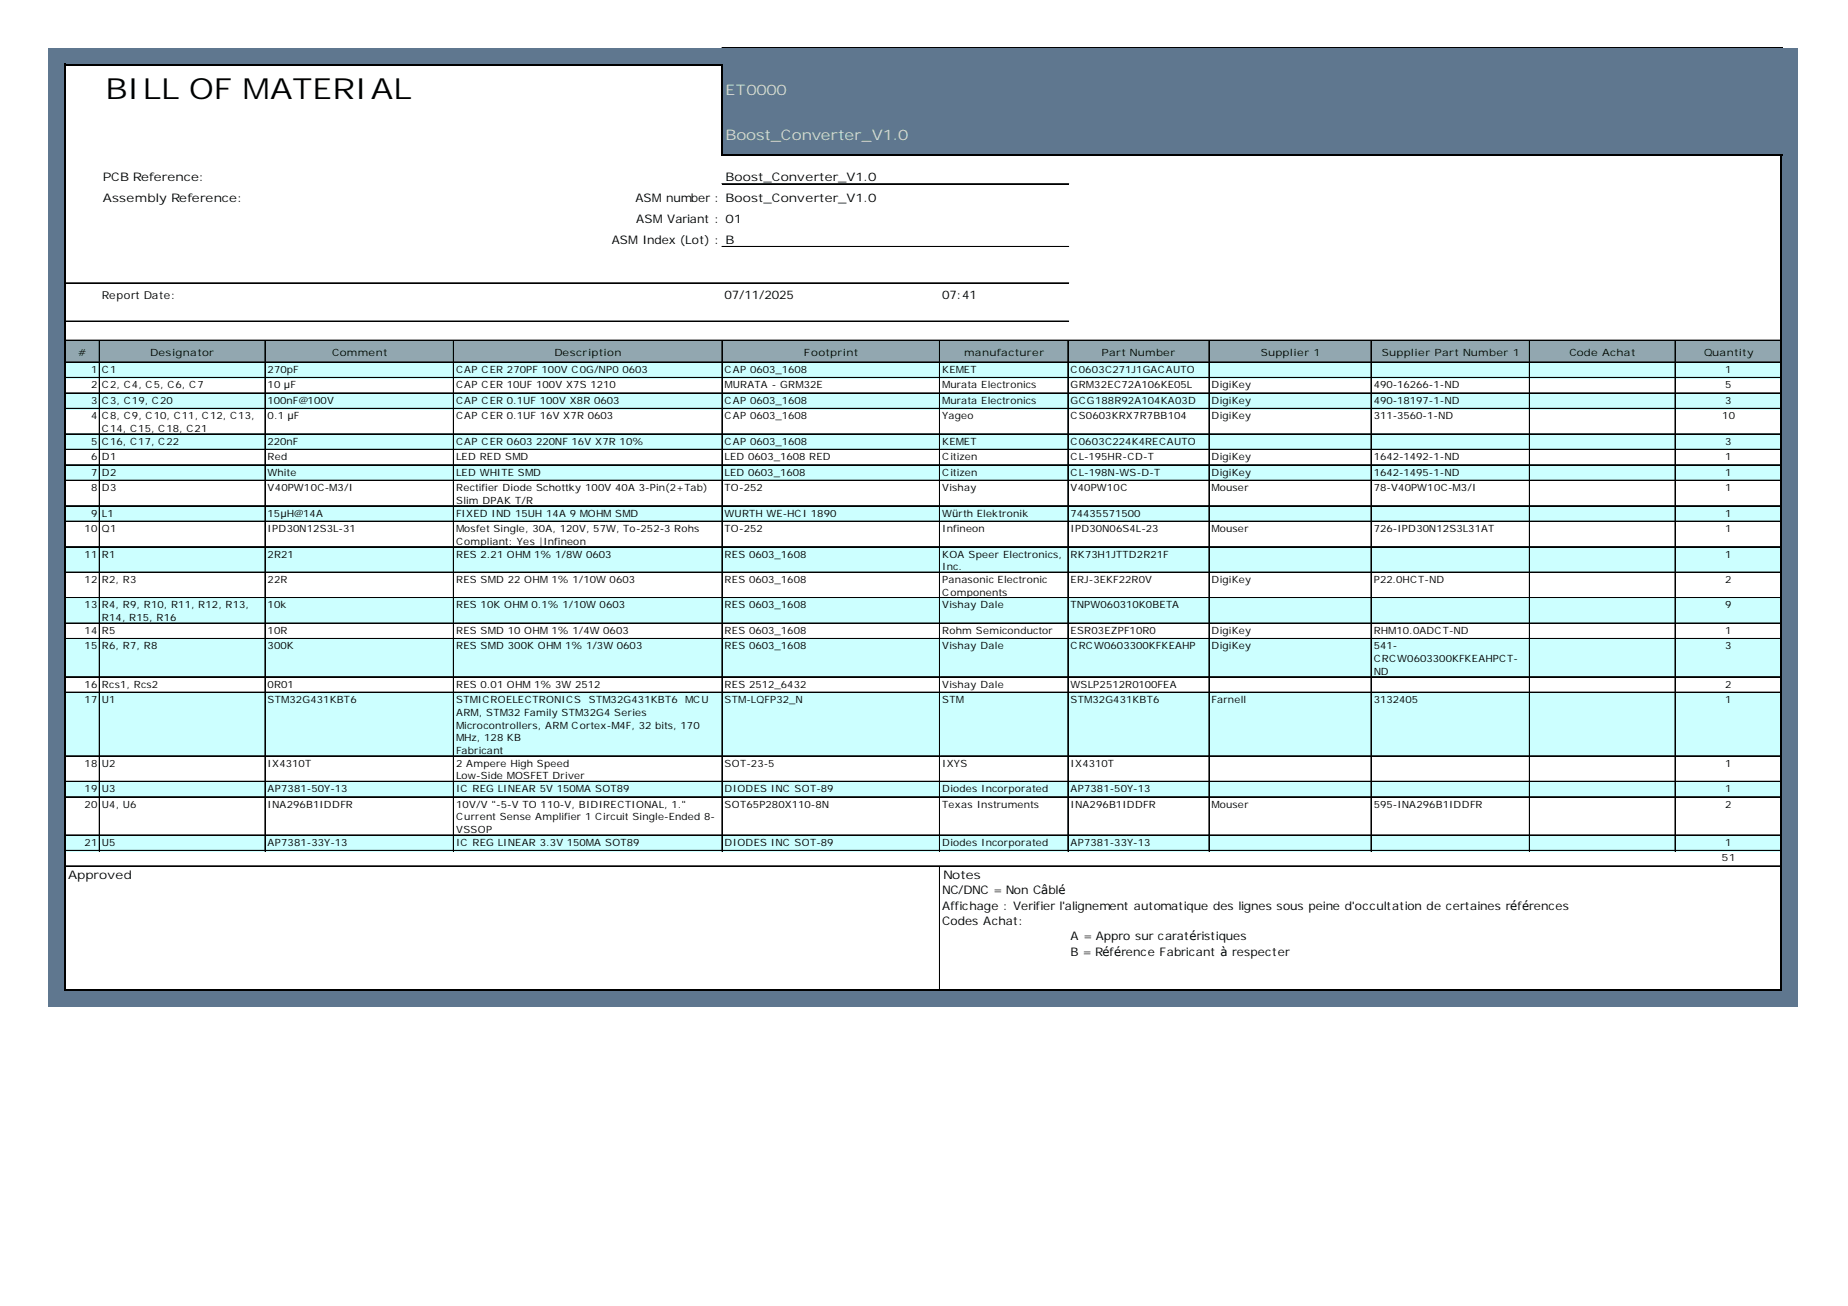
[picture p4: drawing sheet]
<svg xmlns="http://www.w3.org/2000/svg" width="297mm" height="210mm" viewBox="0 0 297 210" stroke-linecap="round" stroke-linejoin="round" font-family="sans-serif">
<defs><g id="words">
<text font-size="4.7" x="17" y="16">BILL OF MATERIAL</text>
<g font-size="2.3" fill="#cfdadc">
<text x="116.6" y="15.2">ET0000</text>
<text x="116.6" y="22.5">Boost_Converter_V1.0</text>
</g>
<g font-size="1.9">
<text x="16.5" y="29.1">PCB Reference:</text>
<text x="116.6" y="29.1">Boost_Converter_V1.0</text>
<text x="16.5" y="32.5">Assembly Reference:</text>
<text x="102.1" y="32.5">ASM number : Boost_Converter_V1.0</text>
<text x="102.3" y="35.8">ASM Variant : 01</text>
<text x="98.3" y="39.2">ASM Index (Lot) : B</text>
<text x="116.5" y="48.1">07/11/2025</text>
<text x="151.4" y="48.1">07:41</text>
<text x="11" y="141.2">Approved</text>
<text x="151.4" y="143.7">NC/DNC = Non Câblé</text>
<text x="151.6" y="141.2">Notes</text>
<text x="151.4" y="146.2">Affichage : Verifier l'alignement automatique des lignes sous peine d'occultation de certaines références</text>
<text x="151.4" y="148.7">Codes Achat:</text>
<text x="172.1" y="151.2">A = Appro sur caratéristiques</text>
<text x="172.1" y="153.6">B = Référence Fabricant à respecter</text>
</g>
<text font-size="1.8" x="16.4" y="48.1">Report Date:</text>
<g font-size="1.6">
<text x="12.6" y="57.2">#</text>
<text x="14.6" y="59.9">1</text>
<text x="16.4" y="59.9">C1</text>
<text x="24.1" y="57.2">Designator</text>
<text x="43" y="59.9">270pF</text>
<text x="53.4" y="57.2">Comment</text>
<text x="73.3" y="59.9">CAP CER 270PF 100V C0G/NP0 0603</text>
<text x="89.1" y="57.2">Description</text>
<text x="116.5" y="59.9">CAP 0603_1608</text>
<text x="129.2" y="57.2">Footprint</text>
<text x="151.4" y="59.9">KEMET</text>
<text x="155" y="57.2">manufacturer</text>
<text x="172.1" y="59.9">C0603C271J1GACAUTO</text>
<text x="177" y="57.2">Part Number</text>
<text x="202.7" y="57.2">Supplier 1</text>
<text x="222.1" y="57.2">Supplier Part Number 1</text>
<text x="252.3" y="57.2">Code Achat</text>
<text x="273.9" y="57.2">Quantity</text>
<text x="277.3" y="59.9">1</text>
<text x="14.6" y="62.4">2</text>
<text x="14.6" y="64.9">3</text>
<text x="16.4" y="62.4">C2, C4, C5, C6, C7</text>
<text x="16.4" y="64.9">C3, C19, C20</text>
<text x="43" y="62.4">10 µF</text>
<text x="43" y="64.9">100nF@100V</text>
<text x="73.3" y="62.4">CAP CER 10UF 100V X7S 1210</text>
<text x="73.3" y="64.9">CAP CER 0.1UF 100V X8R 0603</text>
<text x="116.5" y="62.4">MURATA - GRM32E</text>
<text x="116.5" y="64.9">CAP 0603_1608</text>
<text x="151.4" y="62.4">Murata Electronics</text>
<text x="151.4" y="64.9">Murata Electronics</text>
<text x="172.1" y="62.4">GRM32EC72A106KE05L</text>
<text x="172.1" y="64.9">GCG188R92A104KA03D</text>
<text x="194.8" y="62.4">DigiKey</text>
<text x="194.8" y="64.9">DigiKey</text>
<text x="220.8" y="62.4">490-16266-1-ND</text>
<text x="220.8" y="64.9">490-18197-1-ND</text>
<text x="277.3" y="62.4">5</text>
<text x="277.3" y="64.9">3</text>
<text x="14.6" y="67.4">4</text>
<text x="14.6" y="71.5">5</text>
<text x="16.4" y="67.4">C8, C9, C10, C11, C12, C13,</text>
<text x="16.4" y="69.4">C14, C15, C18, C21</text>
<text x="16.4" y="71.5">C16, C17, C22</text>
<text x="43" y="67.4">0.1 µF</text>
<text x="43" y="71.5">220nF</text>
<text x="73.3" y="67.4">CAP CER 0.1UF 16V X7R 0603</text>
<text x="73.3" y="71.5">CAP CER 0603 220NF 16V X7R 10%</text>
<text x="116.5" y="67.4">CAP 0603_1608</text>
<text x="116.5" y="71.5">CAP 0603_1608</text>
<text x="151.4" y="67.4">Yageo</text>
<text x="151.4" y="71.5">KEMET</text>
<text x="172.1" y="67.4">CS0603KRX7R7BB104</text>
<text x="172.1" y="71.5">C0603C224K4RECAUTO</text>
<text x="194.8" y="67.4">DigiKey</text>
<text x="220.8" y="67.4">311-3560-1-ND</text>
<text x="276.8" y="67.4">10</text>
<text x="277.3" y="71.5">3</text>
<text x="14.6" y="74">6</text>
<text x="14.6" y="76.5">7</text>
<text x="16.4" y="74">D1</text>
<text x="16.4" y="76.5">D2</text>
<text x="43" y="74">Red</text>
<text x="43" y="76.5">White</text>
<text x="73.3" y="74">LED RED SMD</text>
<text x="73.3" y="76.5">LED WHITE SMD</text>
<text x="116.5" y="74">LED 0603_1608 RED</text>
<text x="116.5" y="76.5">LED 0603_1608</text>
<text x="151.4" y="74">Citizen</text>
<text x="151.4" y="76.5">Citizen</text>
<text x="172.1" y="74">CL-195HR-CD-T</text>
<text x="172.1" y="76.5">CL-198N-WS-D-T</text>
<text x="194.8" y="74">DigiKey</text>
<text x="194.8" y="76.5">DigiKey</text>
<text x="220.8" y="74">1642-1492-1-ND</text>
<text x="220.8" y="76.5">1642-1495-1-ND</text>
<text x="277.3" y="74">1</text>
<text x="277.3" y="76.5">1</text>
<text x="14.6" y="78.9">8</text>
<text x="14.6" y="83">9</text>
<text x="16.4" y="78.9">D3</text>
<text x="16.4" y="83">L1</text>
<text x="43" y="78.9">V40PW10C-M3/I</text>
<text x="43" y="83">15µH@14A</text>
<text x="73.3" y="78.9">Rectifier Diode Schottky 100V 40A 3-Pin(2+Tab)</text>
<text x="73.3" y="81">Slim DPAK T/R</text>
<text x="73.3" y="83">FIXED IND 15UH 14A 9 MOHM SMD</text>
<text x="116.5" y="78.9">TO-252</text>
<text x="116.5" y="83">WURTH WE-HCI 1890</text>
<text x="151.4" y="78.9">Vishay</text>
<text x="151.4" y="83">Würth Elektronik</text>
<text x="172.1" y="78.9">V40PW10C</text>
<text x="172.1" y="83">74435571500</text>
<text x="194.8" y="78.9">Mouser</text>
<text x="220.8" y="78.9">78-V40PW10C-M3/I</text>
<text x="277.3" y="78.9">1</text>
<text x="277.3" y="83">1</text>
<text x="13.6" y="85.5">10</text>
<text x="13.6" y="89.6">11</text>
<text x="16.4" y="85.5">Q1</text>
<text x="16.4" y="89.6">R1</text>
<text x="43" y="85.5">IPD30N12S3L-31</text>
<text x="43" y="89.6">2R21</text>
<text x="73.3" y="85.5">Mosfet Single, 30A, 120V, 57W, To-252-3 Rohs</text>
<text x="73.3" y="87.6">Compliant: Yes |Infineon</text>
<text x="73.3" y="89.6">RES 2.21 OHM 1% 1/8W 0603</text>
<text x="116.5" y="85.5">TO-252</text>
<text x="116.5" y="89.6">RES 0603_1608</text>
<text x="151.4" y="85.5">Infineon</text>
<text x="151.4" y="89.6">KOA Speer Electronics,</text>
<text x="172.1" y="85.5">IPD30N06S4L-23</text>
<text x="172.1" y="89.6">RK73H1JTTD2R21F</text>
<text x="194.8" y="85.5">Mouser</text>
<text x="220.8" y="85.5">726-IPD30N12S3L31AT</text>
<text x="277.3" y="85.5">1</text>
<text x="277.3" y="89.6">1</text>
<text x="13.6" y="93.7">12</text>
<text x="16.4" y="93.7">R2, R3</text>
<text x="43" y="93.7">22R</text>
<text x="73.3" y="93.7">RES SMD 22 OHM 1% 1/10W 0603</text>
<text x="116.5" y="93.7">RES 0603_1608</text>
<text x="151.4" y="91.7">Inc.</text>
<text x="151.4" y="93.7">Panasonic Electronic</text>
<text x="151.4" y="95.8">Components</text>
<text x="172.1" y="93.7">ERJ-3EKF22R0V</text>
<text x="194.8" y="93.7">DigiKey</text>
<text x="220.8" y="93.7">P22.0HCT-ND</text>
<text x="277.3" y="93.7">2</text>
<text x="13.6" y="97.8">13</text>
<text x="13.6" y="101.9">14</text>
<text x="16.4" y="97.8">R4, R9, R10, R11, R12, R13,</text>
<text x="16.4" y="99.8">R14, R15, R16</text>
<text x="16.4" y="101.9">R5</text>
<text x="43" y="97.8">10k</text>
<text x="43" y="101.9">10R</text>
<text x="73.3" y="97.8">RES 10K OHM 0.1% 1/10W 0603</text>
<text x="73.3" y="101.9">RES SMD 10 OHM 1% 1/4W 0603</text>
<text x="116.5" y="97.8">RES 0603_1608</text>
<text x="116.5" y="101.9">RES 0603_1608</text>
<text x="151.4" y="97.8">Vishay Dale</text>
<text x="151.4" y="101.9">Rohm Semiconductor</text>
<text x="172.1" y="97.8">TNPW060310K0BETA</text>
<text x="172.1" y="101.9">ESR03EZPF10R0</text>
<text x="194.8" y="101.9">DigiKey</text>
<text x="220.8" y="101.9">RHM10.0ADCT-ND</text>
<text x="277.3" y="97.8">9</text>
<text x="277.3" y="101.9">1</text>
<text x="13.6" y="104.4">15</text>
<text x="16.4" y="104.4">R6, R7, R8</text>
<text x="43" y="104.4">300K</text>
<text x="73.3" y="104.4">RES SMD 300K OHM 1% 1/3W 0603</text>
<text x="116.5" y="104.4">RES 0603_1608</text>
<text x="151.4" y="104.4">Vishay Dale</text>
<text x="172.1" y="104.4">CRCW0603300KFKEAHP</text>
<text x="194.8" y="104.4">DigiKey</text>
<text x="220.8" y="104.4">541-</text>
<text x="220.8" y="106.4">CRCW0603300KFKEAHPCT-</text>
<text x="277.3" y="104.4">3</text>
<text x="13.6" y="110.5">16</text>
<text x="13.6" y="113">17</text>
<text x="16.4" y="110.5">Rcs1, Rcs2</text>
<text x="16.4" y="113">U1</text>
<text x="43" y="110.5">0R01</text>
<text x="43" y="113">STM32G431KBT6</text>
<text x="73.3" y="110.5">RES 0.01 OHM 1% 3W 2512</text>
<text x="73.3" y="113">STMICROELECTRONICS</text>
<text x="94.6" y="113">STM32G431KBT6</text>
<text x="110.1" y="113">MCU</text>
<text x="116.5" y="110.5">RES 2512_6432</text>
<text x="116.5" y="113">STM-LQFP32_N</text>
<text x="151.4" y="110.5">Vishay Dale</text>
<text x="151.4" y="113">STM</text>
<text x="172.1" y="110.5">WSLP2512R0100FEA</text>
<text x="172.1" y="113">STM32G431KBT6</text>
<text x="194.8" y="113">Farnell</text>
<text x="220.8" y="108.5">ND</text>
<text x="220.8" y="113">3132405</text>
<text x="277.3" y="110.5">2</text>
<text x="277.3" y="113">1</text>
<text x="73.3" y="115">ARM, STM32 Family STM32G4 Series</text>
<text x="73.3" y="117.1">Microcontrollers, ARM Cortex-M4F, 32 bits, 170</text>
<text x="73.3" y="119.1">MHz, 128 KB</text>
<text x="13.6" y="123.2">18</text>
<text x="16.4" y="123.2">U2</text>
<text x="43" y="123.2">IX4310T</text>
<text x="73.3" y="121.2">Fabricant</text>
<text x="73.3" y="123.2">2 Ampere High Speed</text>
<text x="73.3" y="125.3">Low-Side MOSFET Driver</text>
<text x="116.5" y="123.2">SOT-23-5</text>
<text x="151.4" y="123.2">IXYS</text>
<text x="172.1" y="123.2">IX4310T</text>
<text x="277.3" y="123.2">1</text>
<text x="13.6" y="127.3">19</text>
<text x="13.6" y="129.8">20</text>
<text x="16.4" y="127.3">U3</text>
<text x="16.4" y="129.8">U4, U6</text>
<text x="43" y="127.3">AP7381-50Y-13</text>
<text x="43" y="129.8">INA296B1IDDFR</text>
<text x="73.3" y="127.3">IC REG LINEAR 5V 150MA SOT89</text>
<text x="73.3" y="129.8">10V/V &quot;-5-V TO 110-V, BIDIRECTIONAL, 1.&quot;</text>
<text x="73.3" y="131.9">Current Sense Amplifier 1 Circuit Single-Ended 8-</text>
<text x="116.5" y="127.3">DIODES INC SOT-89</text>
<text x="116.5" y="129.8">SOT65P280X110-8N</text>
<text x="151.4" y="127.3">Diodes Incorporated</text>
<text x="151.4" y="129.8">Texas Instruments</text>
<text x="172.1" y="127.3">AP7381-50Y-13</text>
<text x="172.1" y="129.8">INA296B1IDDFR</text>
<text x="194.8" y="129.8">Mouser</text>
<text x="220.8" y="129.8">595-INA296B1IDDFR</text>
<text x="277.3" y="127.3">1</text>
<text x="277.3" y="129.8">2</text>
<text x="13.6" y="135.9">21</text>
<text x="16.4" y="135.9">U5</text>
<text x="43" y="135.9">AP7381-33Y-13</text>
<text x="73.3" y="133.9">VSSOP</text>
<text x="73.3" y="135.9">IC REG LINEAR 3.3V 150MA SOT89</text>
<text x="116.5" y="135.9">DIODES INC SOT-89</text>
<text x="151.4" y="135.9">Diodes Incorporated</text>
<text x="172.1" y="135.9">AP7381-33Y-13</text>
<text x="277.3" y="135.9">1</text>
<text x="276.7" y="138.4">51</text>
</g>
</g></defs>
<g fill="#5f778f">
<path d="M7.7 7.7h281.3v2.8h-281.3z"/>
<path d="M7.7 10.4h2.8v14.7h-2.8z"/>
<path d="M116 10.4h173v14.7h-173z"/>
<path d="M7.7 25h2.8v29.8h-2.8z"/>
<path d="M286.3 25h2.7v29.8h-2.7z"/>
<path d="M7.7 54.7h2.8v3.6h-2.8z"/>
</g>
<path d="M10.4 54.7h276.1v3.6h-276.1z" fill="#92a7b0"/>
<g fill="#5f778f">
<path d="M286.3 54.7h2.7v3.6h-2.7z"/>
<path d="M7.7 58.2h2.8v2.6h-2.8z"/>
</g>
<path d="M10.4 58.2h276.1v2.6h-276.1z" fill="#cff"/>
<g fill="#5f778f">
<path d="M286.3 58.2h2.7v2.6h-2.7z"/>
<path d="M7.7 60.7h2.8v2.6h-2.8z"/>
<path d="M286.3 60.7h2.7v2.6h-2.7z"/>
<path d="M7.7 63.1h2.8v2.7h-2.8z"/>
</g>
<path d="M10.4 63.1h276.1v2.7h-276.1z" fill="#cff"/>
<g fill="#5f778f">
<path d="M286.3 63.1h2.7v2.7h-2.7z"/>
<path d="M7.7 65.6h2.8v4.3h-2.8z"/>
<path d="M286.3 65.6h2.7v4.3h-2.7z"/>
<path d="M7.7 69.7h2.8v2.7h-2.8z"/>
</g>
<path d="M10.4 69.7h276.1v2.7h-276.1z" fill="#cff"/>
<g fill="#5f778f">
<path d="M286.3 69.7h2.7v2.7h-2.7z"/>
<path d="M7.7 72.2h2.8v2.6h-2.8z"/>
<path d="M286.3 72.2h2.7v2.6h-2.7z"/>
<path d="M7.7 74.7h2.8v2.6h-2.8z"/>
</g>
<path d="M10.4 74.7h276.1v2.6h-276.1z" fill="#cff"/>
<g fill="#5f778f">
<path d="M286.3 74.7h2.7v2.6h-2.7z"/>
<path d="M7.7 77.2h2.8v4.2h-2.8z"/>
<path d="M286.3 77.2h2.7v4.2h-2.7z"/>
<path d="M7.7 81.3h2.8v2.6h-2.8z"/>
</g>
<path d="M10.4 81.3h276.1v2.6h-276.1z" fill="#cff"/>
<g fill="#5f778f">
<path d="M286.3 81.3h2.7v2.6h-2.7z"/>
<path d="M7.7 83.8h2.8v4.2h-2.8z"/>
<path d="M286.3 83.8h2.7v4.2h-2.7z"/>
<path d="M7.7 87.8h2.8v4.3h-2.8z"/>
</g>
<path d="M10.4 87.8h276.1v4.3h-276.1z" fill="#cff"/>
<g fill="#5f778f">
<path d="M286.3 87.8h2.7v4.3h-2.7z"/>
<path d="M7.7 91.9h2.8v4.3h-2.8z"/>
<path d="M286.3 91.9h2.7v4.3h-2.7z"/>
<path d="M7.7 96h2.8v4.3h-2.8z"/>
</g>
<path d="M10.4 96h276.1v4.3h-276.1z" fill="#cff"/>
<g fill="#5f778f">
<path d="M286.3 96h2.7v4.3h-2.7z"/>
<path d="M7.7 100.1h2.8v2.7h-2.8z"/>
<path d="M286.3 100.1h2.7v2.7h-2.7z"/>
<path d="M7.7 102.6h2.8v6.3h-2.8z"/>
</g>
<path d="M10.4 102.6h276.1v6.3h-276.1z" fill="#cff"/>
<g fill="#5f778f">
<path d="M286.3 102.6h2.7v6.3h-2.7z"/>
<path d="M7.7 108.8h2.8v2.6h-2.8z"/>
<path d="M286.3 108.8h2.7v2.6h-2.7z"/>
<path d="M7.7 111.2h2.8v10.4h-2.8z"/>
</g>
<path d="M10.4 111.2h276.1v10.4h-276.1z" fill="#cff"/>
<g fill="#5f778f">
<path d="M286.3 111.2h2.7v10.4h-2.7z"/>
<path d="M7.7 121.5h2.8v4.2h-2.8z"/>
<path d="M286.3 121.5h2.7v4.2h-2.7z"/>
<path d="M7.7 125.6h2.8v2.6h-2.8z"/>
</g>
<path d="M10.4 125.6h276.1v2.6h-276.1z" fill="#cff"/>
<g fill="#5f778f">
<path d="M286.3 125.6h2.7v2.6h-2.7z"/>
<path d="M7.7 128h2.8v6.3h-2.8z"/>
<path d="M286.3 128h2.7v6.3h-2.7z"/>
<path d="M7.7 134.2h2.8v2.6h-2.8z"/>
</g>
<path d="M10.4 134.2h276.1v2.6h-276.1z" fill="#cff"/>
<g fill="#5f778f">
<path d="M286.3 134.2h2.7v2.6h-2.7z"/>
<path d="M7.7 136.7h2.8v22.6h-2.8z"/>
<path d="M286.3 136.7h2.7v22.6h-2.7z"/>
<path d="M7.7 159.2h281.3v2.6h-281.3z"/>
</g>
<path d="M10.4 10.2v149.1M10.5 10.4h105.7M116 10.5v14.6M116.2 25h170.3M286.3 25.1v134.2M10.5 159.2h276" fill="none" stroke="#000" stroke-width=".29"/>
<g fill="none" stroke="#000" stroke-width=".16">
<path d="M116 7.6h170.5M116 7.7h170.5M116 29.5h55.8M116 29.6h55.8M116 39.6h55.8M116 39.7h55.8M10.5 45.5h161.3M10.5 51.6h161.3M10.5 51.7h161.3M10.5 54.7h275.7M10.5 58.2h275.7M15.9 54.8v82"/>
<path d="M16 54.8v82M42.6 54.8v82M42.7 54.8v82M72.9 54.8v82M116 54.8v82M116.1 54.8v82M151 54.8v82M151.1 54.8v82M171.6 54.8v82M171.7 54.8v82M194.3 54.8v82M194.4 54.8v82"/>
<path d="M220.4 54.8v82M245.8 54.8v82M245.9 54.8v82M269.2 54.8v82M269.3 54.8v82M10.5 60.7h5.4M10.5 65.6h5.4M10.5 65.7h5.4M10.5 72.2h5.4M10.5 72.3h5.4M10.5 77.2h5.4M10.5 77.3h5.4"/>
<path d="M10.5 63.1h275.7M10.5 63.2h275.7M10.5 69.7h275.7M10.5 69.8h275.7M10.5 74.7h275.7M10.5 74.8h275.7M16.1 60.7h26.5M16.1 65.6h26.5M16.1 65.7h26.5M16.1 72.2h26.5M16.1 72.3h26.5M16.1 77.2h26.5"/>
<path d="M16.1 77.3h26.5M42.7 60.7h30.2M42.7 65.6h30.2M42.7 65.7h30.2M42.7 72.2h30.2M42.7 72.3h30.2M42.7 77.2h30.2M42.7 77.3h30.2M73 60.7h43M73 65.6h43M73 65.7h43M73 72.2h43"/>
<path d="M73 72.3h43M73 77.2h43M73 77.3h43M116.2 60.7h34.8M116.2 65.6h34.8M116.2 65.7h34.8M116.2 72.2h34.8M116.2 72.3h34.8M116.2 77.2h34.8M116.2 77.3h34.8M151.1 60.7h20.5M151.1 65.6h20.5"/>
<path d="M151.1 65.7h20.5M151.1 72.2h20.5M151.1 72.3h20.5M151.1 77.2h20.5M151.1 77.3h20.5M171.8 60.7h22.5M171.8 65.6h22.5M171.8 65.7h22.5M171.8 72.2h22.5M171.8 72.3h22.5M171.8 77.2h22.5M171.8 77.3h22.5"/>
<path d="M194.5 60.7h25.9M194.5 65.6h25.9M194.5 65.7h25.9M194.5 72.2h25.9M194.5 72.3h25.9M194.5 77.2h25.9M194.5 77.3h25.9M220.5 60.7h25.3M220.5 65.6h25.3M220.5 65.7h25.3M220.5 72.2h25.3M220.5 72.3h25.3"/>
<path d="M220.5 77.2h25.3M220.5 77.3h25.3M246 60.7h23.2M246 65.6h23.2M246 65.7h23.2M246 72.2h23.2M246 72.3h23.2M246 77.2h23.2M246 77.3h23.2M269.4 60.7h16.8M269.4 65.6h16.8M269.4 65.7h16.8"/>
<path d="M269.4 72.2h16.8M269.4 72.3h16.8M269.4 77.2h16.8M269.4 77.3h16.8M10.5 83.8h5.4M10.5 91.9h5.4M10.5 92h5.4M10.5 81.3h275.7M10.5 87.8h275.7M10.5 87.9h275.7M10.5 96h275.7M10.5 96.1h275.7"/>
<path d="M16.1 83.8h26.5M16.1 91.9h26.5M16.1 92h26.5M42.7 83.8h30.2M42.7 91.9h30.2M42.7 92h30.2M73 83.8h43M73 91.9h43M73 92h43M116.2 83.8h34.8M116.2 91.9h34.8M116.2 92h34.8"/>
<path d="M151.1 83.8h20.5M151.1 91.9h20.5M151.1 92h20.5M171.8 83.8h22.5M171.8 91.9h22.5M171.8 92h22.5M194.5 83.8h25.9M194.5 91.9h25.9M194.5 92h25.9M220.5 83.8h25.3M220.5 91.9h25.3M220.5 92h25.3"/>
<path d="M246 83.8h23.2M246 91.9h23.2M246 92h23.2M269.4 83.8h16.8M269.4 91.9h16.8M269.4 92h16.8M10.5 100.1h5.4M10.5 100.2h5.4M10.5 108.8h5.4M10.5 102.6h275.7M10.5 102.7h275.7M10.5 111.2h275.7"/>
<path d="M10.5 111.3h275.7M16.1 100.1h26.5M16.1 100.2h26.5M16.1 108.8h26.5M42.7 100.1h30.2M42.7 100.2h30.2M42.7 108.8h30.2M73 100.1h43M73 100.2h43M73 108.8h43M116.2 100.1h34.8M116.2 100.2h34.8"/>
<path d="M116.2 108.8h34.8M151.1 100.1h20.5M151.1 100.2h20.5M151.1 108.8h20.5M171.8 100.1h22.5M171.8 100.2h22.5M171.8 108.8h22.5M194.5 100.1h25.9M194.5 100.2h25.9M194.5 108.8h25.9M220.5 100.1h25.3M220.5 100.2h25.3"/>
<path d="M220.5 108.8h25.3M246 100.1h23.2M246 100.2h23.2M246 108.8h23.2M269.4 100.1h16.8M269.4 100.2h16.8M269.4 108.8h16.8M10.5 121.5h5.4M10.5 128h5.4M10.5 128.1h5.4M10.5 136.7h5.4M10.5 125.6h275.7"/>
<path d="M10.5 134.2h275.7M10.5 134.3h275.7M10.5 139.2h275.7M16.1 121.5h26.5M16.1 128h26.5M16.1 128.1h26.5M16.1 136.7h26.5M42.7 121.5h30.2M42.7 128h30.2M42.7 128.1h30.2M42.7 136.7h30.2M73 121.5h43"/>
<path d="M73 128h43M73 128.1h43M73 136.7h43M116.2 121.5h34.8M116.2 128h34.8M116.2 128.1h34.8M116.2 136.7h55.4M151 139.3v19.7M151.1 139.3v19.7M151.1 121.5h20.5M151.1 128h20.5M151.1 128.1h20.5"/>
<path d="M171.8 121.5h22.5M171.8 128h22.5M171.8 128.1h22.5M171.8 136.7h22.5M194.5 121.5h25.9M194.5 128h25.9M194.5 128.1h25.9M194.5 136.7h25.9M220.5 121.5h25.3M220.5 128h25.3M220.5 128.1h25.3M220.5 136.7h48.7"/>
<path d="M246 121.5h23.2M246 128h23.2M246 128.1h23.2M269.4 121.5h16.8M269.4 128h16.8M269.4 128.1h16.8M269.4 136.7h16.8"/>
</g>
<use href="#words"/>
</svg>
